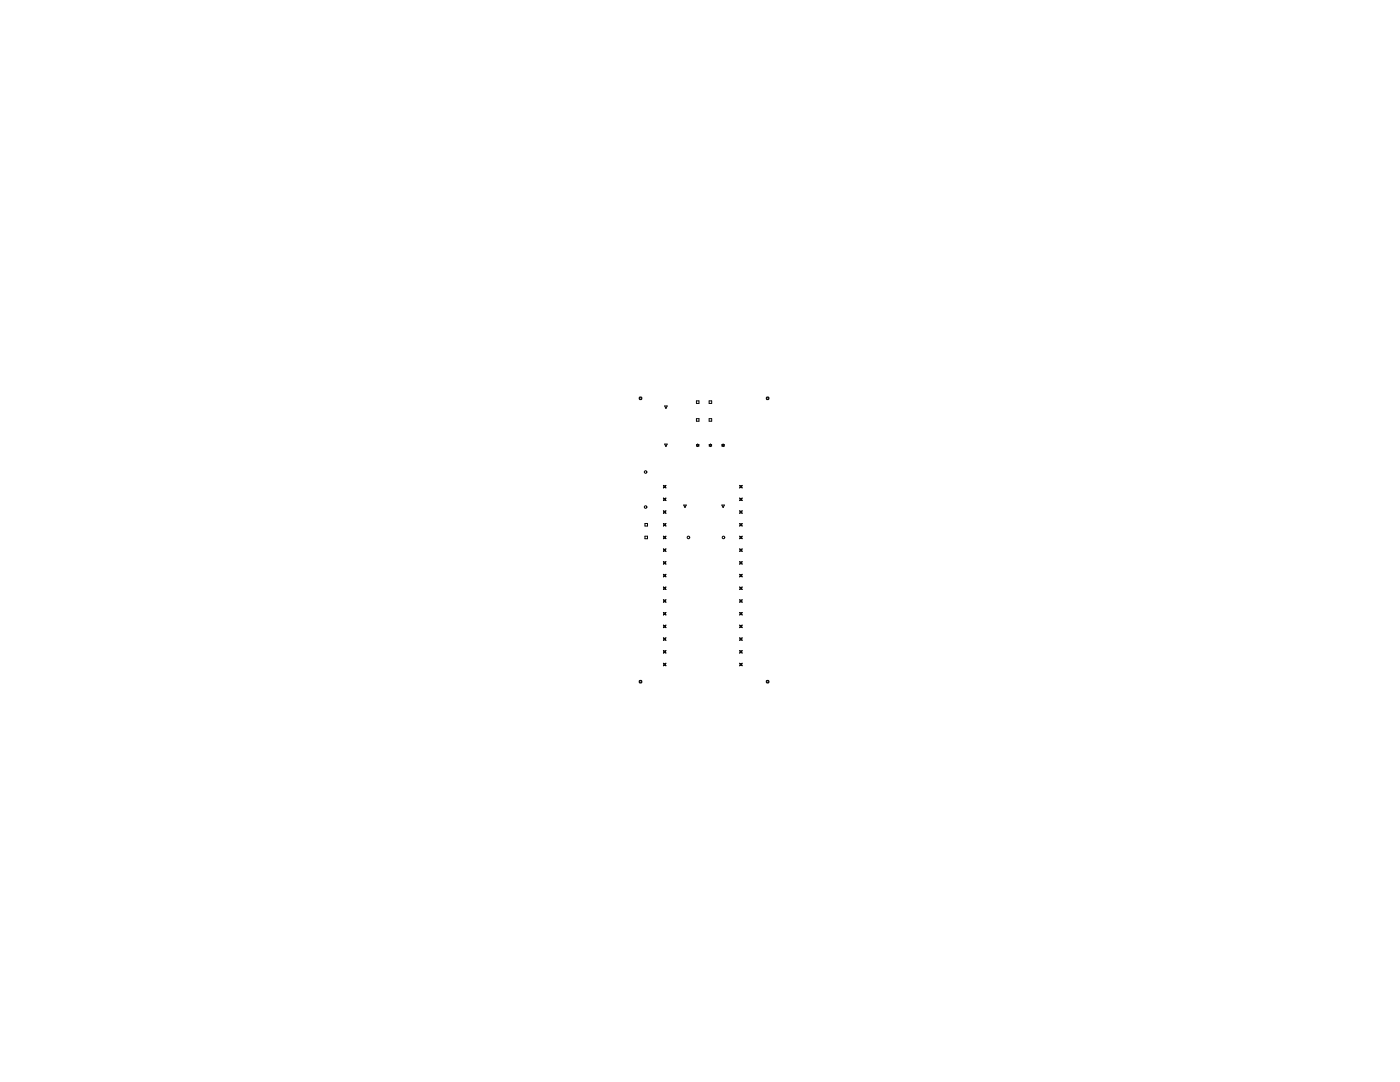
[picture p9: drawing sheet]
<svg xmlns="http://www.w3.org/2000/svg" width="279mm" height="216mm" viewBox="0 0 279 216" stroke-linecap="round" stroke-linejoin="round" font-family="sans-serif">
<g fill="none" stroke="#000" stroke-width=".2">
<path d="M127.6 79.4l.4-.2 .1 .4-.4 .1zM139 80h.5v.5h-.5zM141.5 80h.5v.5h-.5zM152.9 79.4l.4-.2 .1 .4-.3 .1zM132.4 99.4l.2 .1 .3-.1-.1 .2 .1 .3-.3-.1-.2 .1 .1-.3zM132.4 96.8l.2 .2 .3-.2-.1 .3 .1 .3-.3-.2-.2 .2 .1-.3zM132.6 88.6h.6l-.3 .5zM132.6 81h.6l-.3 .5zM139 88.7l.2-.1 .3 .1-.1 .2 .1 .1-.3 .1-.2-.1 .1-.1zM139 83.5h.5v.5h-.5zM141.5 88.7l.3-.1 .2 .1-.1 .2 .1 .1-.2 .1-.3-.1 .2-.1zM141.5 83.5h.5v.5h-.5z"/>
<path d="M144.1 88.7l.2-.1 .3 .1-.2 .2 .2 .1-.3 .1-.2-.1 .1-.1zM147.6 96.8l.3 .2 .2-.2-.1 .3 .1 .3-.2-.2-.3 .2 .1-.3zM147.6 99.4l.3 .1 .2-.1-.1 .2 .1 .3-.2-.1-.3 .1 .1-.3zM128.7 107h.5v.5h-.5zM128.7 104.5h.5v.5h-.5zM132.4 119.7l.2 .1 .3-.1-.1 .2 .1 .3-.3-.2-.2 .2 .1-.3zM132.4 117.1l.2 .2 .3-.2-.1 .3 .1 .2-.3-.1-.2 .1 .1-.2zM132.4 114.6l.2 .1 .3-.1-.1 .2 .1 .3-.3-.1-.2 .1 .1-.3zM132.4 112.1l.2 .1 .3-.1-.1 .2 .1 .3-.3-.2-.2 .2 .1-.3zM132.4 109.5l.2 .2 .3-.2-.1 .3 .1 .2-.3-.1-.2 .1 .1-.2zM132.4 107l.2 .1 .3-.1-.1 .2 .1 .3-.3-.1-.2 .1 .1-.3zM132.4 104.5l.2 .1 .3-.1-.1 .2 .1 .3-.3-.2-.2 .2 .1-.3z"/>
<path d="M132.4 101.9l.2 .1 .3-.1-.1 .3 .1 .2-.3-.1-.2 .1 .1-.2zM136.5 100.8h.5l-.3 .5zM144.1 100.8h.5l-.3 .5zM147.6 117.1l.3 .2 .2-.2-.1 .3 .1 .2-.2-.1-.3 .1 .1-.2zM147.6 114.6l.3 .1 .2-.1-.1 .2 .1 .3-.2-.1-.3 .1 .1-.3zM147.6 112.1l.3 .1 .2-.1-.1 .2 .1 .3-.2-.2-.3 .2 .1-.3zM147.6 107l.3 .1 .2-.1-.1 .2 .1 .3-.2-.1-.3 .1 .1-.3zM147.6 119.7l.3 .1 .2-.1-.1 .2 .1 .3-.2-.2-.3 .2 .1-.3zM147.6 104.5l.3 .1 .2-.1-.1 .2 .1 .3-.2-.2-.3 .2 .1-.3zM147.6 101.9l.3 .1 .2-.1-.1 .3 .1 .2-.2-.1-.3 .1 .1-.2zM147.6 109.5l.3 .2 .2-.2-.1 .3 .1 .2-.2-.1-.3 .1 .1-.2zM127.6 135.9l.4-.1 .1 .3-.4 .2z"/>
<path d="M132.4 132.3l.2 .2 .3-.2-.1 .3 .1 .2-.3-.1-.2 .1 .1-.2zM132.4 129.8l.2 .1 .3-.1-.1 .3 .1 .2-.3-.1-.2 .1 .1-.2zM132.4 127.3l.2 .1 .3-.1-.1 .2 .1 .3-.3-.1-.2 .1 .1-.3zM132.4 124.7l.2 .2 .3-.2-.1 .3 .1 .2-.3-.1-.2 .1 .1-.2zM132.4 122.2l.2 .1 .3-.1-.1 .3 .1 .2-.3-.1-.2 .1 .1-.2zM147.6 124.7l.3 .2 .2-.2-.1 .3 .1 .2-.2-.1-.3 .1 .1-.2zM147.6 122.2l.3 .1 .2-.1-.1 .3 .1 .2-.2-.1-.3 .1 .1-.2zM147.6 132.3l.3 .2 .2-.2-.1 .3 .1 .2-.2-.1-.3 .1 .1-.2zM147.6 129.8l.3 .1 .2-.1-.1 .3 .1 .2-.2-.1-.3 .1 .1-.2zM147.6 127.3l.3 .1 .2-.1-.1 .2 .1 .3-.2-.1-.3 .1 .1-.3zM152.9 135.9l.4-.1 .1 .3-.3 .2z"/>
<circle cx="128.8" cy="94.2" r=".25"/>
<circle cx="128.8" cy="101.2" r=".25"/>
<circle cx="137.4" cy="107.2" r=".25"/>
<circle cx="144.4" cy="107.2" r=".25"/>
</g>
</svg>
